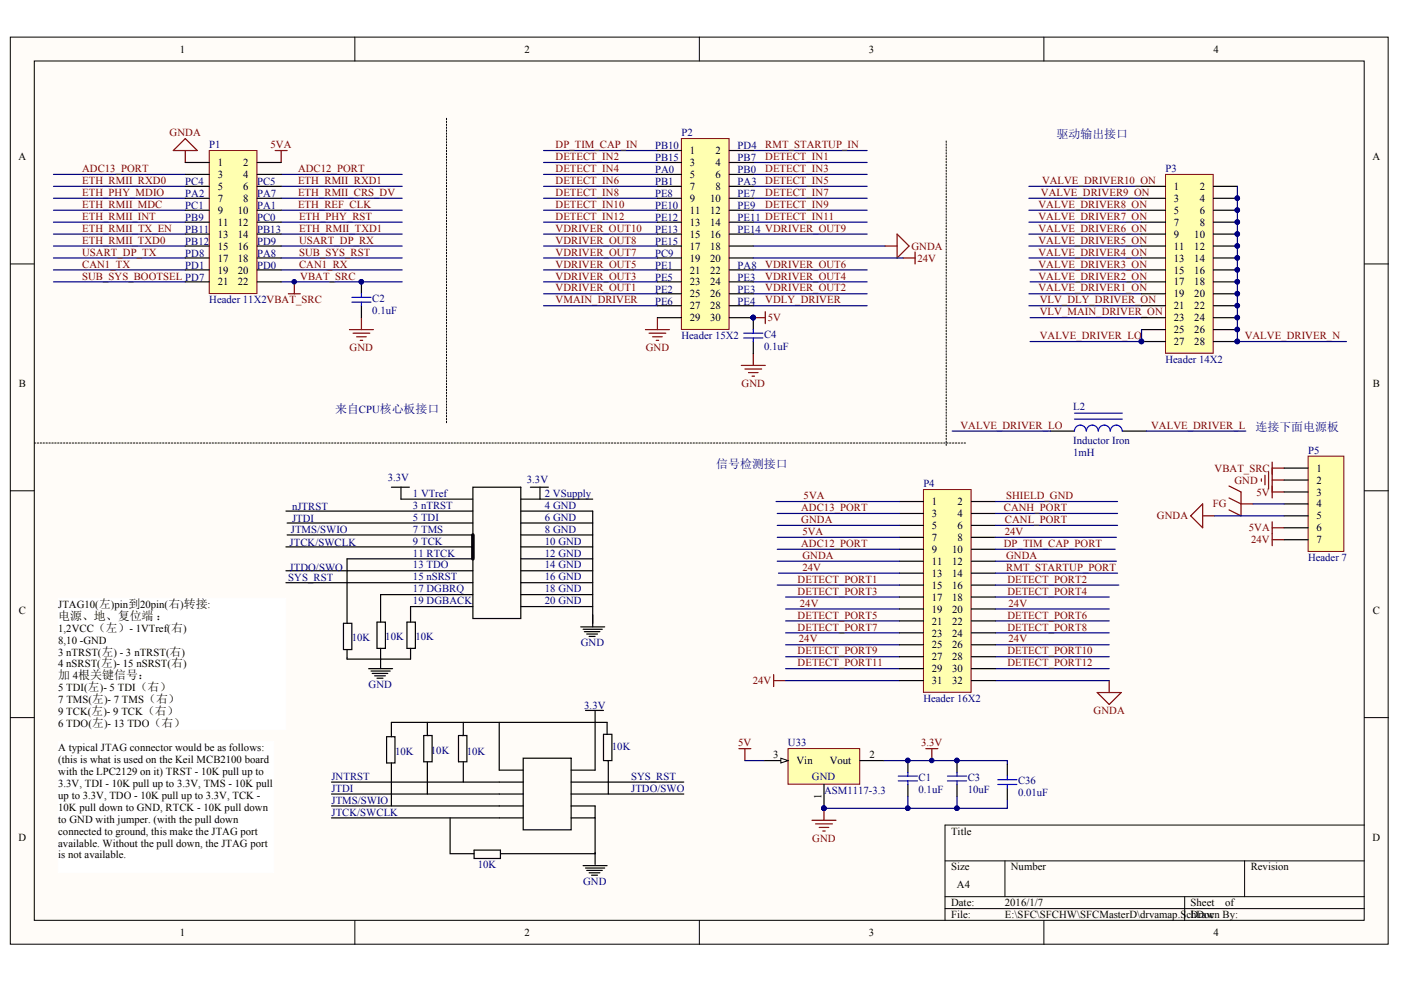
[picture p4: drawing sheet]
<svg xmlns="http://www.w3.org/2000/svg" width="287mm" height="202mm" viewBox="0 0 287 202" stroke-linecap="round" stroke-linejoin="round" font-family="sans-serif">
<defs><g id="words">
<g font-size="2.4" fill="#000080">
<text x="216.3" y="28.2">驱动输出接口</text>
<text x="68.6" y="84.6">来自CPU核心板接口</text>
<text x="257" y="88.3">连接下面电源板</text>
<text x="146.6" y="95.9">信号检测接口</text>
</g>
<g font-size="2.4">
<text x="11.9" y="126.9">电源、地、复位端 ：</text>
<text x="11.9" y="139.1">加 4根关键信号：</text>
</g>
<g font-size="2.2">
<text x="36.8" y="10.8">1</text>
<text x="107.4" y="10.8">2</text>
<text x="177.9" y="10.8">3</text>
<text x="248.4" y="10.8">4</text>
<text x="3.8" y="32.8">A</text>
<text x="44.6" y="34">1</text>
<text x="49.8" y="34">2</text>
<text x="141.2" y="31.6">1</text>
<text x="141.2" y="34">3</text>
<text x="146.5" y="31.6">2</text>
<text x="146.5" y="34">4</text>
<text x="281" y="32.8">A</text>
<text x="44.6" y="36.5">3</text>
<text x="44.6" y="38.9">5</text>
<text x="44.6" y="41.4">7</text>
<text x="49.8" y="36.5">4</text>
<text x="49.8" y="38.9">6</text>
<text x="49.8" y="41.4">8</text>
<text x="141.2" y="36.5">5</text>
<text x="141.2" y="38.9">7</text>
<text x="141.2" y="41.4">9</text>
<text x="145.4" y="41.4">10</text>
<text x="146.5" y="36.5">6</text>
<text x="146.5" y="38.9">8</text>
<text x="240.3" y="38.9">1</text>
<text x="240.3" y="41.4">3</text>
<text x="245.6" y="38.9">2</text>
<text x="245.6" y="41.4">4</text>
<text x="44.6" y="43.8">9</text>
<text x="44.6" y="46.2">11</text>
<text x="48.7" y="43.8">10</text>
<text x="48.7" y="46.2">12</text>
<text x="141.2" y="43.8">11</text>
<text x="141.2" y="46.2">13</text>
<text x="145.4" y="43.8">12</text>
<text x="145.4" y="46.2">14</text>
<text x="240.3" y="43.8">5</text>
<text x="240.3" y="46.2">7</text>
<text x="245.6" y="43.8">6</text>
<text x="245.6" y="46.2">8</text>
<text x="44.6" y="48.7">13</text>
<text x="44.6" y="51.1">15</text>
<text x="44.6" y="53.6">17</text>
<text x="48.7" y="48.7">14</text>
<text x="48.7" y="51.1">16</text>
<text x="48.7" y="53.6">18</text>
<text x="141.2" y="48.7">15</text>
<text x="141.2" y="51.1">17</text>
<text x="141.2" y="53.6">19</text>
<text x="145.4" y="48.7">16</text>
<text x="145.4" y="51.1">18</text>
<text x="145.4" y="53.6">20</text>
<text x="240.3" y="48.7">9</text>
<text x="240.3" y="51.1">11</text>
<text x="240.3" y="53.6">13</text>
<text x="244.5" y="48.7">10</text>
<text x="244.5" y="51.1">12</text>
<text x="244.5" y="53.6">14</text>
<text x="44.6" y="56">19</text>
<text x="44.6" y="58.5">21</text>
<text x="48.7" y="56">20</text>
<text x="48.7" y="58.5">22</text>
<text x="141.2" y="56">21</text>
<text x="141.2" y="58.5">23</text>
<text x="145.4" y="56">22</text>
<text x="145.4" y="58.5">24</text>
<text x="240.3" y="56">15</text>
<text x="240.3" y="58.5">17</text>
<text x="244.5" y="56">16</text>
<text x="244.5" y="58.5">18</text>
<text x="141.2" y="60.9">25</text>
<text x="141.2" y="63.4">27</text>
<text x="141.2" y="65.8">29</text>
<text x="145.4" y="60.9">26</text>
<text x="145.4" y="63.4">28</text>
<text x="145.4" y="65.8">30</text>
<text x="240.3" y="60.9">19</text>
<text x="240.3" y="63.4">21</text>
<text x="240.3" y="65.8">23</text>
<text x="244.5" y="60.9">20</text>
<text x="244.5" y="63.4">22</text>
<text x="244.5" y="65.8">24</text>
<text x="240.3" y="68.3">25</text>
<text x="240.3" y="70.7">27</text>
<text x="244.5" y="68.3">26</text>
<text x="244.5" y="70.7">28</text>
<text x="3.8" y="79.2">B</text>
<text x="281" y="79.2">B</text>
<text x="269.5" y="96.6">1</text>
<text x="269.5" y="99">2</text>
<text x="269.5" y="101.5">3</text>
<text x="190.8" y="103.5">1</text>
<text x="190.8" y="105.9">3</text>
<text x="196" y="103.5">2</text>
<text x="196" y="105.9">4</text>
<text x="269.5" y="103.9">4</text>
<text x="269.5" y="106.4">5</text>
<text x="190.8" y="108.4">5</text>
<text x="190.8" y="110.8">7</text>
<text x="190.8" y="113.2">9</text>
<text x="194.9" y="113.2">10</text>
<text x="196" y="108.4">6</text>
<text x="196" y="110.8">8</text>
<text x="269.5" y="108.8">6</text>
<text x="269.5" y="111.3">7</text>
<text x="190.8" y="115.7">11</text>
<text x="190.8" y="118.1">13</text>
<text x="194.9" y="115.7">12</text>
<text x="194.9" y="118.1">14</text>
<text x="3.8" y="125.7">C</text>
<text x="11.9" y="124.5">JTAG10(左)pin到20pin(右)转接:</text>
<text x="190.8" y="120.6">15</text>
<text x="190.8" y="123">17</text>
<text x="190.8" y="125.5">19</text>
<text x="194.9" y="120.6">16</text>
<text x="194.9" y="123">18</text>
<text x="194.9" y="125.5">20</text>
<text x="281" y="125.7">C</text>
<text x="11.9" y="129.4">1,2VCC（左）- 1VTref(右)</text>
<text x="11.9" y="131.8">8,10 -GND</text>
<text x="190.8" y="127.9">21</text>
<text x="190.8" y="130.4">23</text>
<text x="194.9" y="127.9">22</text>
<text x="194.9" y="130.4">24</text>
<text x="11.9" y="134.3">3 nTRST(左) - 3 nTRST(右)</text>
<text x="11.9" y="136.7">4 nSRST(左)- 15 nSRST(右)</text>
<text x="190.8" y="132.8">25</text>
<text x="190.8" y="135.3">27</text>
<text x="190.8" y="137.7">29</text>
<text x="194.9" y="132.8">26</text>
<text x="194.9" y="135.3">28</text>
<text x="194.9" y="137.7">30</text>
<text x="11.9" y="141.6">5 TDI(左)- 5 TDI（右）</text>
<text x="190.8" y="140.2">31</text>
<text x="194.9" y="140.2">32</text>
<text x="11.9" y="144">7 TMS(左)- 7 TMS（右）</text>
<text x="11.9" y="146.5">9 TCK(左)- 9 TCK（右）</text>
<text x="11.9" y="148.9">6 TDO(左)- 13 TDO（右）</text>
<text x="11.9" y="153.8">A typical JTAG connector would be as follows:</text>
<text x="158.3" y="155.3">3</text>
<text x="178" y="155.3">2</text>
<text x="11.9" y="156.3">(this is what is used on the Keil MCB2100 board</text>
<text x="11.9" y="158.7">with the LPC2129 on it) TRST - 10K pull up to</text>
<text x="11.9" y="161.2">3.3V, TDI - 10K pull up to 3.3V, TMS - 10K pull</text>
<text x="163" y="156.5">Vin</text>
<text x="169.9" y="156.5">Vout</text>
<text x="11.9" y="163.6">up to 3.3V, TDO - 10K pull up to 3.3V, TCK -</text>
<text x="11.9" y="166.1">10K pull down to GND, RTCK - 10K pull down</text>
<text x="168.2" y="163.7" transform="rotate(-90 168.2 163.7)">1</text>
<text x="3.8" y="172.2">D</text>
<text x="11.9" y="168.5">t</text>
<text x="11.9" y="170.9">connected to ground, this make the JTAG port</text>
<text x="11.9" y="173.4">available. Without the pull down, the JTAG port</text>
<text x="12.5" y="168.5">o GND with jumper. (with the pull down</text>
<text x="194.7" y="170.9">Title</text>
<text x="281" y="172.2">D</text>
<text x="11.9" y="175.8">i</text>
<text x="12.5" y="175.8">s not available.</text>
<text x="194.7" y="178.3">Size</text>
<text x="206.9" y="178.3">Number</text>
<text x="256" y="178.3">Revision</text>
<text x="194.7" y="185.6">Date:</text>
<text x="195.9" y="181.9">A4</text>
<text x="205.7" y="185.6">2016/1/7</text>
<text x="243.7" y="185.6">Sheet</text>
<text x="250.8" y="185.6">of</text>
<text x="36.8" y="191.7">1</text>
<text x="107.4" y="191.7">2</text>
<text x="177.9" y="191.7">3</text>
<text x="194.7" y="188.1">File:</text>
<text x="205.7" y="188.1">E:\SFC\SFCHW\SFCMasterD\drvamap.SchDoc</text>
<text x="243.7" y="188.1">Drawn By:</text>
<text x="248.4" y="191.7">4</text>
</g>
<g font-size="2.2" fill="#800000">
<text x="34.7" y="27.9">GNDA</text>
<text x="16.8" y="35.3">ADC13_PORT</text>
<text x="55.4" y="30.4">5VA</text>
<text x="61" y="35.3">ADC12_PORT</text>
<text x="113.7" y="32.8">DETECT_IN2</text>
<text x="113.7" y="35.3">DETECT_IN4</text>
<text x="113.7" y="30.4">DP_TIM_CAP_IN</text>
<text x="156.7" y="32.8">DETECT_IN1</text>
<text x="156.7" y="35.3">DETECT_IN3</text>
<text x="156.7" y="30.4">RMT_STARTUP_IN</text>
<text x="16.8" y="40.1">ETH_PHY_MDIO</text>
<text x="16.8" y="37.7">ETH_RMII_RXD0</text>
<text x="61" y="40.1">ETH_RMII_CRS_DV</text>
<text x="61" y="37.7">ETH_RMII_RXD1</text>
<text x="113.7" y="37.7">DETECT_IN6</text>
<text x="113.7" y="40.1">DETECT_IN8</text>
<text x="156.7" y="37.7">DETECT_IN5</text>
<text x="156.7" y="40.1">DETECT_IN7</text>
<text x="213.1" y="40.1">VALVE_DRIVER9_ON</text>
<text x="213.3" y="37.7">VALVE_DRIVER10_ON</text>
<text x="16.8" y="45">ETH_RMII_INT</text>
<text x="16.8" y="47.5">ETH_RMII_TX_EN</text>
<text x="16.8" y="42.6">ETH_RMII_MDC</text>
<text x="61" y="42.6">ETH_REF_CLK</text>
<text x="61.2" y="47.5">ETH_RMII_TXD1</text>
<text x="61.2" y="45">ETH_PHY_RST</text>
<text x="113.7" y="47.5">VDRIVER_OUT10</text>
<text x="113.7" y="42.6">DETECT_IN10</text>
<text x="113.7" y="45">DETECT_IN12</text>
<text x="156.7" y="42.6">DETECT_IN9</text>
<text x="212.6" y="47.5">VALVE_DRIVER6_ON</text>
<text x="212.6" y="45">VALVE_DRIVER7_ON</text>
<text x="212.6" y="42.6">VALVE_DRIVER8_ON</text>
<text x="16.8" y="49.9">ETH_RMII_TXD0</text>
<text x="16.8" y="52.3">USART_DP_TX</text>
<text x="61.2" y="49.9">USART_DP_RX</text>
<text x="61.2" y="52.3">SUB_SYS_RST</text>
<text x="113.7" y="52.3">VDRIVER_OUT7</text>
<text x="113.7" y="49.9">VDRIVER_OUT8</text>
<text x="186.6" y="51.1">GNDA</text>
<text x="187.8" y="53.6">24V</text>
<text x="212.6" y="52.3">VALVE_DRIVER4_ON</text>
<text x="212.6" y="49.9">VALVE_DRIVER5_ON</text>
<text x="16.8" y="57.2">SUB_SYS_BOOTSEL PD7</text>
<text x="16.8" y="54.8">CAN1_TX</text>
<text x="61.2" y="54.8">CAN1_RX</text>
<text x="61.5" y="57.2">VBAT_SRC</text>
<text x="113.7" y="57.2">VDRIVER_OUT3</text>
<text x="113.7" y="59.7">VDRIVER_OUT1</text>
<text x="113.7" y="54.8">VDRIVER_OUT5</text>
<text x="156.7" y="57.2">VDRIVER_OUT4</text>
<text x="156.7" y="59.7">VDRIVER_OUT2</text>
<text x="156.7" y="54.8">VDRIVER_OUT6</text>
<text x="212.6" y="54.8">VALVE_DRIVER3_ON</text>
<text x="212.6" y="59.7">VALVE_DRIVER1_ON</text>
<text x="212.6" y="57.2">VALVE_DRIVER2_ON</text>
<text x="113.7" y="62.1">VMAIN_DRIVER</text>
<text x="156.7" y="62.1">VDLY_DRIVER</text>
<text x="157.2" y="65.8">5V</text>
<text x="212.9" y="64.6">VLV_MAIN_DRIVER_ON</text>
<text x="212.9" y="62.1">VLV_DLY_DRIVER_ON</text>
<text x="71.6" y="71.9">GND</text>
<text x="132.2" y="71.9">GND</text>
<text x="212.9" y="69.5">VALVE_DRIVER_LO</text>
<text x="254.8" y="69.5">VALVE_DRIVER_N</text>
<text x="151.8" y="79.2">GND</text>
<text x="196.6" y="87.8">VALVE_DRIVER_LO</text>
<text x="235.7" y="87.8">VALVE_DRIVER_L</text>
<text x="248.6" y="96.6">VBAT_SRC</text>
<text x="252.7" y="99">GND</text>
<text x="257.2" y="101.5">5V</text>
<text x="164" y="104.7">ADC13_PORT</text>
<text x="164" y="107.1">GNDA</text>
<text x="164.5" y="102.2">5VA</text>
<text x="205.5" y="104.7">CANH_PORT</text>
<text x="205.7" y="107.1">CANL_PORT</text>
<text x="206" y="102.2">SHIELD_GND</text>
<text x="236.9" y="106.4">GNDA</text>
<text x="248.3" y="103.9">FG</text>
<text x="164" y="112">ADC12_PORT</text>
<text x="164.3" y="109.6">5VA</text>
<text x="205.5" y="112">DP_TIM_CAP_PORT</text>
<text x="205.7" y="109.6">24V</text>
<text x="255.7" y="108.8">5VA</text>
<text x="256.1" y="111.3">24V</text>
<text x="163.3" y="119.3">DETECT_PORT1</text>
<text x="164.3" y="114.4">GNDA</text>
<text x="164.3" y="116.9">24V</text>
<text x="206" y="116.9">RMT_STARTUP_PORT</text>
<text x="206" y="114.4">GNDA</text>
<text x="206.2" y="119.3">DETECT_PORT2</text>
<text x="163.3" y="121.8">DETECT_PORT3</text>
<text x="163.8" y="124.2">24V</text>
<text x="206.2" y="121.8">DETECT_PORT4</text>
<text x="206.5" y="124.2">24V</text>
<text x="163.3" y="126.7">DETECT_PORT5</text>
<text x="163.3" y="129.1">DETECT_PORT7</text>
<text x="163.5" y="131.6">24V</text>
<text x="206.2" y="126.7">DETECT_PORT6</text>
<text x="206.2" y="129.1">DETECT_PORT8</text>
<text x="206.5" y="131.6">24V</text>
<text x="163.3" y="134">DETECT_PORT9</text>
<text x="163.3" y="136.5">DETECT_PORT11</text>
<text x="206.2" y="134">DETECT_PORT10</text>
<text x="206.2" y="136.5">DETECT_PORT12</text>
<text x="154.1" y="140.2">24V</text>
<text x="223.9" y="146.2">GNDA</text>
<text x="151.1" y="152.9">5V</text>
<text x="188.6" y="152.9">3.3V</text>
<text x="166.3" y="172.4">GND</text>
</g>
<g font-size="2.2" fill="#000080">
<text x="139.5" y="27.9">P2</text>
<text x="42.8" y="30.4">P1</text>
<text x="134.1" y="30.6">PB10</text>
<text x="134.1" y="35.5">PA0</text>
<text x="134.1" y="33.1">PB15</text>
<text x="151" y="33.1">PB7</text>
<text x="151" y="30.6">PD4</text>
<text x="151" y="35.5">PB0</text>
<text x="238.6" y="35.3">P3</text>
<text x="37.9" y="40.4">PA2</text>
<text x="37.9" y="37.9">PC4</text>
<text x="52.6" y="40.4">PA7</text>
<text x="52.6" y="37.9">PC5</text>
<text x="134.1" y="40.4">PE8</text>
<text x="134.1" y="37.9">PB1</text>
<text x="151" y="37.9">PA3</text>
<text x="151" y="40.4">PE7</text>
<text x="37.9" y="47.7">PB11</text>
<text x="37.9" y="42.8">PC1</text>
<text x="37.9" y="45.3">PB9</text>
<text x="52.6" y="42.8">PA1</text>
<text x="52.6" y="47.7">PB13</text>
<text x="52.6" y="45.3">PC0</text>
<text x="134.1" y="45.3">PE12</text>
<text x="134.1" y="47.7">PE13</text>
<text x="134.1" y="42.8">PE10</text>
<text x="151" y="47.7">PE14 VDRIVER_OUT9</text>
<text x="151" y="45.3">PE11 DETECT_IN11</text>
<text x="151" y="42.8">PE9</text>
<text x="37.9" y="50.2">PB12</text>
<text x="37.9" y="52.6">PD8</text>
<text x="52.6" y="52.6">PA8</text>
<text x="52.6" y="50.2">PD9</text>
<text x="134.1" y="52.6">PC9</text>
<text x="134.1" y="50.2">PE15</text>
<text x="37.9" y="55.1">PD1</text>
<text x="52.6" y="55.1">PD0</text>
<text x="134.1" y="59.9">PE2</text>
<text x="134.1" y="57.5">PE5</text>
<text x="134.1" y="55.1">PE1</text>
<text x="151" y="59.9">PE3</text>
<text x="151" y="57.5">PE3</text>
<text x="151" y="55.1">PA8</text>
<text x="42.8" y="62.1">Header 11X2VBAT_SRC</text>
<text x="76.2" y="61.9">C2</text>
<text x="76.2" y="64.3">0.1uF</text>
<text x="134.1" y="62.4">PE6</text>
<text x="151" y="62.4">PE4</text>
<text x="139.5" y="69.5">Header 15X2</text>
<text x="156.4" y="69.2">C4</text>
<text x="156.4" y="71.7">0.1uF</text>
<text x="238.6" y="74.3">Header 14X2</text>
<text x="219.7" y="83.9">L2</text>
<text x="219.7" y="93.4">1mH</text>
<text x="219.7" y="91">Inductor Iron</text>
<text x="267.8" y="93">P5</text>
<text x="79.4" y="98.6">3.3V</text>
<text x="84.5" y="101.7">1 VTref</text>
<text x="107.9" y="98.8">3.3V</text>
<text x="111.5" y="101.7">2 VSupply</text>
<text x="189" y="99.8">P4</text>
<text x="59.8" y="104.4">nJTRST</text>
<text x="59.8" y="106.9">JTDI</text>
<text x="84.5" y="104.2">3 nTRST</text>
<text x="84.5" y="106.6">5 TDI</text>
<text x="111.5" y="104.2">4 GND</text>
<text x="111.5" y="106.6">6 GND</text>
<text x="59.3" y="111.8">JTCK/SWCLK</text>
<text x="59.5" y="109.1">JTMS/SWIO</text>
<text x="84.5" y="109.1">7 TMS</text>
<text x="84.5" y="111.5">9 TCK</text>
<text x="84.5" y="114">11 RTCK</text>
<text x="111.5" y="109.1">8 GND</text>
<text x="111.5" y="111.5">10 GND</text>
<text x="111.5" y="114">12 GND</text>
<text x="59" y="119.1">SYS_RST</text>
<text x="59.3" y="116.9">JTDO/SWO</text>
<text x="84.5" y="116.4">13 TDO</text>
<text x="84.5" y="118.9">15 nSRST</text>
<text x="111.5" y="116.4">14 GND</text>
<text x="111.5" y="118.9">16 GND</text>
<text x="267.8" y="115">Header 7</text>
<text x="84.5" y="121.3">17 DGBRQ</text>
<text x="84.5" y="123.8">19 DGBACK</text>
<text x="111.5" y="121.3">18 GND</text>
<text x="111.5" y="123.8">20 GND</text>
<text x="72" y="131.3">10K</text>
<text x="78.9" y="131.1">10K</text>
<text x="85" y="131.1">10K</text>
<text x="118.9" y="132.3">GND</text>
<text x="75.5" y="140.9">GND</text>
<text x="189" y="143.8">Header 16X2</text>
<text x="119.6" y="145.3">3.3V</text>
<text x="80.9" y="154.5">10K</text>
<text x="88.2" y="154.3">10K</text>
<text x="95.6" y="154.5">10K</text>
<text x="125.3" y="153.6">10K</text>
<text x="161.3" y="152.9">U33</text>
<text x="67.9" y="159.7">JNTRST</text>
<text x="129.2" y="159.7">SYS_RST</text>
<text x="166.2" y="159.7">GND</text>
<text x="188.1" y="160">C1</text>
<text x="198.1" y="160">C3</text>
<text x="208.4" y="160.7">C36</text>
<text x="67.9" y="162.1">JTDI</text>
<text x="67.9" y="164.6">JTMS/SWIO</text>
<text x="67.9" y="167">JTCK/SWCLK</text>
<text x="129.2" y="162.1">JTDO/SWO</text>
<text x="168.7" y="162.6">ASM1117-3.3</text>
<text x="188.1" y="162.4">0.1uF</text>
<text x="198.1" y="162.4">10uF</text>
<text x="208.4" y="163.1">0.01uF</text>
<text x="97.8" y="177.8">10K</text>
<text x="119.4" y="181.2">GND</text>
</g>
</g></defs>
<g fill="#fffcf8" stroke="#000" stroke-width=".2">
<path d="M2.1 7.6h282.1v185.8h-282.1z"/>
<path d="M7 12.5h272.3v176h-272.3z"/>
</g>
<g fill="none" stroke="#000" stroke-width=".2">
<path d="M72.6 7.6v4.9M143.2 7.6v4.9M213.7 7.6v4.9M2.1 54.1h4.9M279.3 54.1h4.9M2.1 100.5h4.9M279.3 100.5h4.9M2.1 147h4.9M279.3 147h4.9M193.5 176.3h85.8M205.7 176.3v7.3M254.8 176.3v7.3"/>
<path d="M279.3 169h-85.8v19.5M72.6 188.5v4.9M143.2 188.5v4.9M193.5 183.6h85.8M193.5 186.1h85.8M213.7 188.5v4.9M242.5 183.6v4.9"/>
</g>
<path d="M7 90.7h190.9M91.4 86.6v-62.4M193.7 91.2v-62.3" fill="none" stroke="#000" stroke-width=".2" stroke-dasharray=".3 .3"/>
<g fill="#fff" stroke="#fff" stroke-width=".2">
<path d="M11.9 122.5h46.6v26.9h-46.6z"/>
<path d="M11.9 151.9h44.1v26.8h-44.1z"/>
</g>
<g fill="none" stroke="#000" stroke-width=".25">
<path d="M74 57.7v2.5M74 62.6v2.5M154.2 65.1v2.4M154.2 70v2.4M80.1 99.8h3.7M82.1 99.8v2.4h14.7M96.8 99.8h9.8v26.9h-9.8zM108.6 99.8h3.7M110.5 99.8v2.4M215 88.3h5M229.8 88.3h4.9M58.5 104.7h38.3"/>
<path d="M58.5 112h38.3M58.5 116.9h38.3M58.5 119.3h38.3M58.8 107.1h38M58.8 109.6h38M96.8 114.5h-25.8v13.2M106.6 102.2h14.7M106.6 104.7h14.7v23.7M106.6 107.1h14.7M106.6 109.6h14.7M106.6 112h14.7M106.6 114.5h14.7"/>
<path d="M106.6 116.9h14.7M106.6 119.3h14.7M70.3 127.7h1.7v5.3h-1.7zM75.5 136.9h4.9M76 137.4h3.9M76.2 137.9h3.2M76.7 138.4h2.2M77.2 127.4h1.7v5.4h-1.7zM77.2 138.9h1.2M77.9 132.8v4.1M83.3 127.4h1.7v5.4h-1.7zM84 132.8v2.2h-13v-2"/>
<path d="M96.8 121.8h-18.9v5.6M96.8 124.2h-12.8v3.2M106.6 121.8h14.7M106.6 124.2h14.7M118.9 128.4h4.9M119.4 128.9h3.9M119.6 129.4h3.2M120.1 129.9h2.2M120.6 130.3h1.2M79.1 150.9h1.8v5.4h-1.8zM80.1 156.3v8.8M86.7 150.6h1.8v5.4h-1.8z"/>
<path d="M87.5 147.9v2.7h.2M87.5 156v6.6M93.9 150.6h1.7v5.4h-1.7zM94.8 147.9v2.7h-.2M94.8 156v4.2M102.2 147.9v9.8h4.9M107.1 155.3h9.8v14.7h-9.8zM119.9 145.5h3.6M121.8 145.5v12.2h-4.9M123.5 150.4h1.8v5.4h-1.8zM124.3 150.4v-2.5h-44.2v3M124.3 155.8h.2v6.8"/>
<path d="M67.9 160.2h39.2M67.9 162.6h39.2M67.9 165.1h39.2M67.9 167.5h39.2M92.1 167.5v7.3h5M97.1 174.1h5.3v1.7h-5.3zM102.4 174.8h19.4M116.9 165.1h4.9v2.4h-4.9M116.9 160.2h23.1M116.9 162.6h23.1M119.4 177.3h4.9M119.9 177.8h3.9"/>
<path d="M120.1 178.3h3.2M120.6 178.8h2.2M121.1 179.2h1.2M121.8 167.5v9.5"/>
</g>
<path d="M96.8 109.6v4.9" fill="none" stroke="#000" stroke-width=".74"/>
<g fill="none" stroke="#800000" stroke-width=".25">
<path d="M60.3 57.7v2.5M59 60.2h2.5M71.5 67.5h4.9M72.3 68.2h3.4M73 69h2M73.7 69.7h.5M74 65.1v2.4M151.8 74.8h4.9M152.5 75.6h3.4M153.2 76.3h2M154 77h.5M154.2 72.4v2.4"/>
<path d="M251.6 99.5l2.5 1.3v4.8l-2.5-1.2M258.2 98.1v.5M259 97.3v2M259.7 96.6v3.4M260.4 95.9v6.1M260.4 98.3h2.5M243.8 105.6l2.4-2.4v4.9zM246.2 105.6h2.5M251.6 102l2.5 1.2h2.4M260.4 109.3v2.5M260.4 110.5h2.5M260.4 100.8h2.5"/>
<path d="M158.4 138.2v2.4M158.4 139.4h2.4M227.1 139.4v2.4M224.6 141.8h4.9l-2.4 2.5z"/>
</g>
<g fill="#000080" stroke="#000080" stroke-width=".2">
<circle cx="74" cy="57.7" r=".47"/>
<circle cx="154.2" cy="65" r=".47"/>
<circle cx="60.2" cy="57.7" r=".47"/>
</g>
<g fill="none" stroke="#00f" stroke-width=".25">
<path d="M72 61.9h4M72 60.9h4M74 60.2v.7M74 61.9v.7M152.2 69.2h4M152.2 68.2h4M154.2 67.5v.7M154.2 69.2v.8M220 85.8h9.8M220 84.6h9.8M222.4 88.3a1.2 1.2 0 0 0-1.2-1.2 1.2 1.2 0 0 0-1.2 1.2M224.8 88.3a1.2 1.2 0 0 0-1.2-1.2 1.2 1.2 0 0 0-1.2 1.2"/>
<path d="M227.3 88.3a1.2 1.2 0 0 0-1.2-1.2 1.2 1.2 0 0 0-1.2 1.2M229.7 88.3a1.2 1.2 0 0 0-1.2-1.2 1.2 1.2 0 0 0-1.2 1.2"/>
</g>
<g fill="none" stroke="#000080" stroke-width=".25">
<path d="M210.6 38.2h23.1M210.6 45.5h23.1M210.6 47.9h23.1M210.6 50.4h23.1M210.6 52.8h23.1M210.6 43.1h23.1M210.6 40.6h23.1M210.9 55.3h22.8M210.9 57.7h22.8M210.6 60.2h23.1M210.6 62.6h23.1M210.9 65.1h22.8"/>
<path d="M194.9 88.3h20.1M234.7 88.3h20.3"/>
</g>
<path d="M238.6 35.7h9.8v36.6h-9.8z" fill="#ffffb0" stroke="#800000" stroke-width=".2"/>
<g fill="none" stroke="#000" stroke-width=".25">
<path d="M233.7 38.2h4.9M248.4 38.2h4.9M233.7 40.6h4.9M233.7 43.1h4.9M233.7 45.5h4.9M233.7 47.9h4.9M233.7 50.4h4.9M233.7 52.8h4.9M233.7 55.3h4.9M233.7 57.7h4.9M248.4 40.6h4.9M248.4 43.1h4.9"/>
<path d="M248.4 45.5h4.9M248.4 47.9h4.9M248.4 50.4h4.9M248.4 52.8h4.9M248.4 55.3h4.9M248.4 57.7h4.9M233.7 60.2h4.9M233.7 62.6h4.9M233.7 65.1h4.9M233.7 67.5h4.9M233.7 70h4.9M248.4 60.2h4.9"/>
<path d="M248.4 62.6h4.9M248.4 65.1h4.9M248.4 67.5h4.9M248.4 70h4.9"/>
</g>
<g fill="#000080" stroke="#000080" stroke-width=".2">
<circle cx="253.3" cy="40.6" r=".47"/>
<circle cx="253.3" cy="43" r=".47"/>
<circle cx="253.3" cy="45.5" r=".47"/>
<circle cx="253.3" cy="47.9" r=".47"/>
<circle cx="253.3" cy="50.4" r=".47"/>
<circle cx="253.3" cy="52.8" r=".47"/>
<circle cx="253.3" cy="55.3" r=".47"/>
<circle cx="253.3" cy="57.7" r=".47"/>
<circle cx="253.3" cy="60.1" r=".47"/>
<circle cx="253.3" cy="62.6" r=".47"/>
<circle cx="253.3" cy="65" r=".47"/>
<circle cx="253.3" cy="67.5" r=".47"/>
<circle cx="233.7" cy="69.9" r=".47"/>
<circle cx="253.3" cy="69.9" r=".47"/>
</g>
<path d="M253.3 38.2v31.8h22.3M233.7 67.5v2.5h-22.8" fill="none" stroke="#000080" stroke-width=".25"/>
<path d="M260.4 94.6v2.5M260.4 95.9h2.5" fill="none" stroke="#800000" stroke-width=".25"/>
<path d="M161.3 153.3h14.7v7.3h-14.7z" fill="#ffffb0" stroke="#800000" stroke-width=".2"/>
<path d="M156.4 155.8h4.9M168.7 160.7v4.9" fill="none" stroke="#000" stroke-width=".25"/>
<circle cx="168.7" cy="165.5" r=".47" fill="#000080" stroke="#000080" stroke-width=".2"/>
<path d="M159.9 155.3l1.4 .5-1.4 .5z" fill="#fffcf8" stroke="#000" stroke-width=".2"/>
<path d="M176 155.8h5M185.9 155.8v2.4M195.9 155.8v2.4M206.2 156.5v2.5M185.9 160.7v2.4M195.9 160.7v2.4M206.2 161.4v2.4" fill="none" stroke="#000" stroke-width=".25"/>
<g fill="#000080" stroke="#000080" stroke-width=".2">
<circle cx="168.7" cy="165.5" r=".47"/>
<circle cx="190.7" cy="155.7" r=".47"/>
<circle cx="185.8" cy="165.5" r=".47"/>
<circle cx="195.9" cy="165.5" r=".47"/>
<circle cx="195.9" cy="155.7" r=".47"/>
<circle cx="185.8" cy="155.7" r=".47"/>
</g>
<path d="M151.3 153.3h2.4M152.5 153.3v2.5M189.5 153.3h2.5M190.8 153.3v2.5M166.2 168h4.9M167 168.7h3.4M167.7 169.5h2M168.4 170.2h.5M168.7 165.6v2.4" fill="none" stroke="#800000" stroke-width=".25"/>
<path d="M152.5 155.8h3.9M181 155.8h25.2v.7M185.9 163.1v2.5h-17.2M195.9 163.1v2.5h-10M206.2 163.8v1.8h-10.3" fill="none" stroke="#000080" stroke-width=".25"/>
<path d="M183.9 159h3.9M183.9 159.9h3.9M185.9 158.2v.8M185.9 159.9v.8M194 159h3.9M194 159.9h3.9M195.9 158.2v.8M195.9 159.9v.8M204.3 159.7h3.9M206.2 159v.7M204.3 160.7h3.9M206.2 160.7v.7" fill="none" stroke="#00f" stroke-width=".25"/>
<path d="M267.8 93.4h7.3v19.5h-7.3z" fill="#ffffb0" stroke="#800000" stroke-width=".2"/>
<path d="M262.9 95.9h4.9M262.9 98.3h4.9M262.9 100.8h4.9M262.9 103.2h4.9M262.9 105.6h4.9M262.9 108.1h4.9M262.9 110.5h4.9" fill="none" stroke="#000" stroke-width=".25"/>
<g fill="none" stroke="#000080" stroke-width=".25">
<path d="M10.9 38.2h27M10.9 35.7h27M57.6 38.2h24.7M57.6 35.7h24.7M10.9 52.8h27M10.9 55.3h27M10.9 45.5h27M10.9 47.9h27M10.9 43.1h27M10.9 40.6h27M10.9 57.7h27M10.9 50.4h27"/>
<path d="M57.6 52.8h24.7M57.6 55.3h24.7M57.6 45.5h24.7M57.6 47.9h24.7M57.6 43.1h24.7M57.6 40.6h24.7M57.6 57.7h24.7M57.6 50.4h24.7M248.7 105.6h14.2M256.5 103.2h6.4"/>
</g>
<path d="M35.5 30.8l2.4-2.4 2.5 2.4zM37.9 30.8v2.5M56.3 30.8h2.5M57.6 30.8v2.5M260.4 106.9v2.4M260.4 108.1h2.5" fill="none" stroke="#800000" stroke-width=".25"/>
<path d="M42.8 30.8h9.8v29.3h-9.8z" fill="#ffffb0" stroke="#800000" stroke-width=".2"/>
<g fill="none" stroke="#000" stroke-width=".25">
<path d="M37.9 33.3h4.9M37.9 35.7h4.9M37.9 38.2h4.9M52.6 33.3h5M52.6 35.7h5M52.6 38.2h5M37.9 40.6h4.9M37.9 43.1h4.9M37.9 45.5h4.9M37.9 47.9h4.9M37.9 50.4h4.9M37.9 52.8h4.9"/>
<path d="M37.9 55.3h4.9M37.9 57.7h4.9M52.6 40.6h5M52.6 43.1h5M52.6 45.5h5M52.6 47.9h5M52.6 50.4h5M52.6 52.8h5M52.6 55.3h5M52.6 57.7h5"/>
</g>
<path d="M181.2 50.4h2.4M183.6 47.9l2.5 2.5-2.5 2.4zM184.9 52.8h2.4M187.3 51.6v2.5M132.1 67.5h4.9M132.9 68.2h3.4M133.6 69h2M134.3 69.7h.5M134.6 65.1v2.4M154.2 65.1h2.5M156.7 63.8v2.5" fill="none" stroke="#800000" stroke-width=".25"/>
<circle cx="154.2" cy="65" r=".47" fill="#000080" stroke="#000080" stroke-width=".2"/>
<g fill="none" stroke="#000080" stroke-width=".25">
<path d="M111.3 33.3h23.3M111.3 30.8h23.3M111.3 35.7h23.3M111.3 38.2h23.3M154.2 33.3h23.3M154.2 30.8h23.3M154.2 35.7h23.3M154.2 38.2h23.3M111.3 45.5h23.3M111.3 47.9h23.3M111.3 52.8h23.3M111.3 55.3h23.3"/>
<path d="M111.3 57.7h23.3M111.3 43.1h23.3M111.3 40.6h23.3M154.2 45.5h23.3M154.2 47.9h23.3M154.2 50.4h27M154.2 55.3h23.3M154.2 57.7h23.3M154.2 43.1h23.3M154.2 40.6h23.3M111.3 60.2h23.3M111.3 62.6h23.3"/>
<path d="M154.2 60.2h23.3M154.2 62.6h23.3"/>
</g>
<path d="M139.5 28.4h9.8v39.1h-9.8z" fill="#ffffb0" stroke="#800000" stroke-width=".2"/>
<g fill="none" stroke="#000" stroke-width=".25">
<path d="M134.6 30.8h4.9M134.6 33.3h4.9M134.6 35.7h4.9M134.6 38.2h4.9M149.3 30.8h4.9M149.3 33.3h4.9M149.3 35.7h4.9M149.3 38.2h4.9M134.6 40.6h4.9M134.6 43.1h4.9M134.6 45.5h4.9M134.6 47.9h4.9"/>
<path d="M134.6 50.4h4.9M134.6 52.8h4.9M134.6 55.3h4.9M134.6 57.7h4.9M149.3 40.6h4.9M149.3 43.1h4.9M149.3 45.5h4.9M149.3 47.9h4.9M149.3 50.4h4.9M149.3 52.8h4.9M149.3 55.3h4.9M149.3 57.7h4.9"/>
<path d="M134.6 60.2h4.9M134.6 62.6h4.9M134.6 65.1h4.9M149.3 60.2h4.9M149.3 62.6h4.9M149.3 65.1h4.9"/>
</g>
<circle cx="154.2" cy="65" r=".47" fill="#000080" stroke="#000080" stroke-width=".2"/>
<g fill="none" stroke="#000080" stroke-width=".25">
<path d="M111.3 50.4h23.3M160.8 136.9h23.3M160.8 139.4h23.3M160.8 124.7h23.3M160.8 122.3h23.3M160.8 127.2h23.3M160.8 129.6h23.3M160.8 134.5h23.3M160.8 132.1h23.3M203.8 136.9h23.3M203.8 139.4h23.3M203.8 124.7h23.3"/>
<path d="M203.8 122.3h23.3M203.8 127.2h23.3M203.8 129.6h23.3M203.8 134.5h23.3M203.8 132.1h23.3"/>
</g>
<path d="M189 100.3h9.8v41.5h-9.8z" fill="#ffffb0" stroke="#800000" stroke-width=".2"/>
<g fill="none" stroke="#000" stroke-width=".25">
<path d="M184.1 102.7h4.9M184.1 105.2h4.9M184.1 107.6h4.9M184.1 110h4.9M184.1 112.5h4.9M184.1 114.9h4.9M184.1 117.4h4.9M184.1 119.8h4.9M198.9 102.7h4.9M198.9 105.2h4.9M198.9 107.6h4.9M198.9 110h4.9"/>
<path d="M198.9 112.5h4.9M198.9 114.9h4.9M198.9 117.4h4.9M198.9 119.8h4.9M184.1 122.3h4.9M184.1 124.7h4.9M184.1 127.2h4.9M184.1 129.6h4.9M184.1 132.1h4.9M184.1 134.5h4.9M184.1 136.9h4.9M184.1 139.4h4.9"/>
<path d="M198.9 122.3h4.9M198.9 124.7h4.9M198.9 127.2h4.9M198.9 129.6h4.9M198.9 132.1h4.9M198.9 134.5h4.9M198.9 136.9h4.9M198.9 139.4h4.9"/>
</g>
<g fill="none" stroke="#000080" stroke-width=".25">
<path d="M154.2 52.8h30.7M158.9 102.7h25.2M159.1 114.9h25M159.1 112.5h25M159.1 110h25M159.1 107.6h25M159.1 105.2h25M159.1 119.8h25M159.4 117.4h24.7M203.8 114.9h24.7M203.8 112.5h24.5M203.8 110h24.7"/>
<path d="M203.8 107.6h25M203.8 105.2h25M203.8 102.7h25M203.8 117.4h25M203.8 119.8h25.2"/>
</g>
<use href="#words"/>
</svg>
